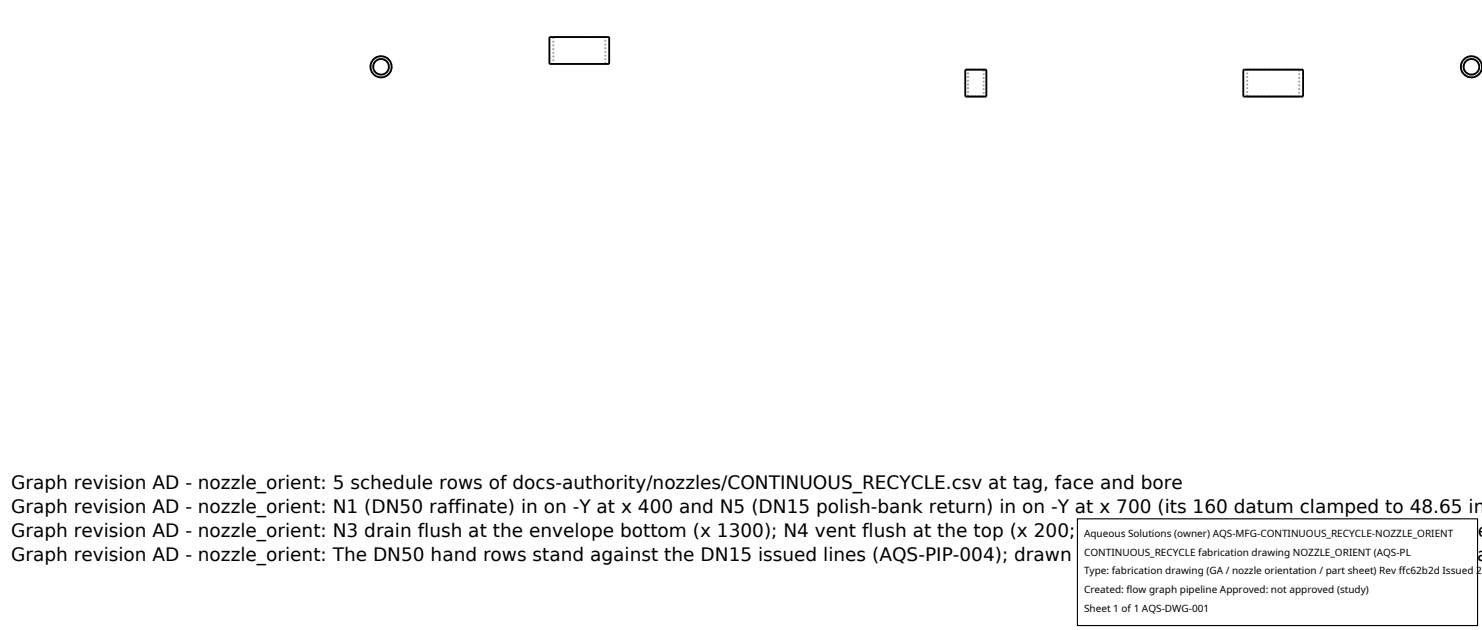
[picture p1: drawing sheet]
<svg xmlns="http://www.w3.org/2000/svg" width="212mm" height="90mm" viewBox="0 0 212 90" stroke-linecap="round" stroke-linejoin="round" font-family="sans-serif">
<defs><g id="words">
<g font-size="2.6">
<text x="1.6" y="69.8">Graph revision AD - nozzle_orient: 5 schedule rows of docs-authority/nozzles/CONTINUOUS_RECYCLE.csv at tag, face and bore</text>
<text x="1.6" y="73.3">Graph revision AD - nozzle_orient: N1 (DN50 raffinate) in on -Y at x 400 and N5 (DN15 polish-bank return) in on -Y at x 700 (its 160 datum clamped to 48.65 in</text>
<text x="1.6" y="76.7">Graph revision AD - nozzle_orient: N3 drain flush at the envelope bottom (x 1300); N4 vent flush at the top (x 200; the 800 datum is the placeholder above the</text>
<text x="1.6" y="80.2">Graph revision AD - nozzle_orient: The DN50 hand rows stand against the DN15 issued lines (AQS-PIP-004); drawn verbatim, no bore claim - bores are not reca</text>
</g>
<g font-size="1.4">
<text x="154.8" y="76.6">Aqueous Solutions (owner) AQS-MFG-CONTINUOUS_RECYCLE-NOZZLE_ORIENT</text>
<text x="154.8" y="79.3">CONTINUOUS_RECYCLE fabrication drawing NOZZLE_ORIENT (AQS-PL</text>
<text x="154.8" y="82">Type: fabrication drawing (GA / nozzle orientation / part sheet) Rev ffc62b2d Issued 2</text>
<text x="154.8" y="84.7">Created: flow graph pipeline Approved: not approved (study)</text>
<text x="154.8" y="87.4">Sheet 1 of 1 AQS-DWG-001</text>
</g>
</g></defs>
<g fill="none" stroke="#a0a0a0" stroke-width=".26" stroke-dasharray=".3 .3" stroke-linecap="butt">
<path d="M52.9 9.5l.1-.6 .4-.5 .5-.3 .5-.1 .6 .2 .5 .3 .3 .5 .1 .6-.1 .5-.3 .5-.5 .3-.6 .1-.6-.1-.5-.3-.3-.5-.1-.6M53.3 9.5l.1-.3 .2-.4 .4-.3 .4-.1 .5 .1 .3 .2 .3 .4v.4v.5l-.3 .3-.3 .3-.5 .1-.4-.1-.4-.3-.2-.3-.1-.5M78.5 5.3h8.5M78.5 9.1h8.5M79 5.3v3.8M79 5.3h7.5M79 9.1h7.5M86.5 5.3h-7.5M86.5 9.1h-7.5M86.5 9.1v-3.8M138.3 13.8v-3.9M138.3 13.8h2.2"/>
<path d="M138.3 9.9h2.2M140.5 13.8h-2.2M140.5 9.9h-2.2M140.5 9.9v3.9M140.9 13.8h-3M140.9 9.9h-3M178.1 13.8h7.5M178.1 9.9h7.5M178.1 13.8v-3.9M185.6 13.8h-7.5M185.6 9.9h-7.5M185.6 9.9v3.9"/>
<path d="M186.1 13.8h-8.5M186.1 9.9h-8.5M208.7 9.5l.1-.6 .3-.4 .5-.4 .6-.1 .6 .2 .4 .3 .4 .5 .1 .6-.2 .6-.3 .4-.5 .3-.6 .1-.6-.1-.4-.3-.3-.5-.1-.6M209 9.5l.1-.4 .3-.4 .3-.2 .5-.1 .4 .1 .4 .3 .2 .4 .1 .4-.1 .4-.3 .3-.3 .3-.5 .1-.4-.1-.3-.3-.3-.3-.1-.5"/>
</g>
<g fill="none" stroke="#000" stroke-width=".26">
<path d="M78.5 5.3h8.5v3.8h-8.5zM137.9 9.9h3v3.9h-3zM177.6 9.9h8.5v3.9h-8.5z"/>
<circle cx="54.4" cy="9.5" r="1.51"/>
<circle cx="54.4" cy="9.5" r="1.12"/>
<circle cx="210.2" cy="9.5" r="1.12"/>
<circle cx="210.2" cy="9.5" r="1.51"/>
</g>
<path d="M153.9 74.1h57.1v15.2h-57.1z" fill="#fff" stroke="#000" stroke-width=".16"/>
<use href="#words"/>
</svg>
